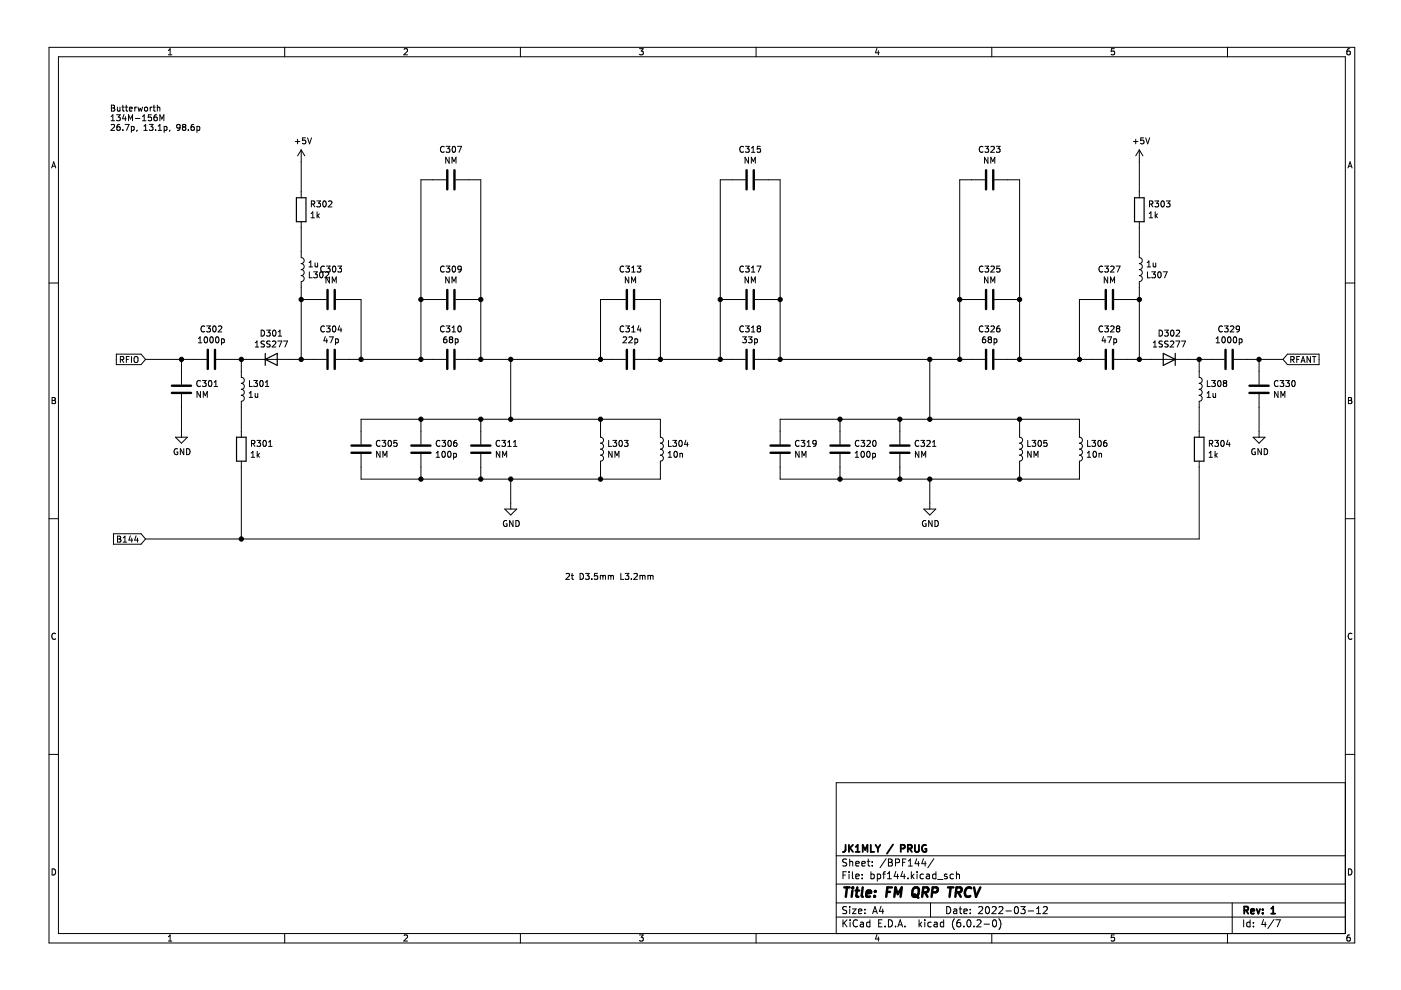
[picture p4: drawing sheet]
<svg xmlns="http://www.w3.org/2000/svg" width="297mm" height="210mm" viewBox="0 0 297 210" stroke-linecap="round" stroke-linejoin="round" font-family="sans-serif">
<path d="M.4 0h296.7v209.9h-296.7z" fill-rule="evenodd" fill="#fff" stroke="#fff" stroke-width=".21"/>
<g fill="none" stroke="#000" stroke-width=".21">
<path d="M10.4 10h276.8v189.9h-276.8zM12.4 12h272.8v185.9h-272.8zM35.7 11.6h.7M35.7 10.7l.4-.4v1.3M60.4 10v2M85.7 10.4l.5-.1 .2 .4-.8 .9h.8M110.3 10v2M135.6 10.3h.8l-.4 .5 .3 .1v.6l-.2 .1-.5-.1M160.3 10v2M185.9 10.3l-.3 .9h.8M186.2 10.8v.8M210.3 10v2"/>
<path d="M236.3 10.3h-.7v.6h.6l.1 .6-.2 .1-.5-.1M260.2 10v2M286.2 10.3l-.4 .1-.2 .2v.8l.2 .2 .4-.1v-.6l-.4-.1-.2 .3M11 35.6l.4-1.3 .4 1.3M11.1 35.2h.6M23.6 26.5l.4-.1 .3 .3-.8 .9h.8M23.6 25.6h.7M23.6 24.7l.3-.4v1.3M23.6 22.3h.4l.3 .2-.3 .4 .3 .1v.3l-.2 .3h-.5zM23.6 22.9h.4M24.7 24.3h.8l-.4 .5 .3 .1v.6l-.1 .1-.6-.1M24.9 22.7l.1 .8 .4-.1"/>
<path d="M25.4 26.4h-.4l-.2 .3v.7l.2 .2 .4-.1v-.6h-.4l-.2 .2M25.4 22.7v.9M25.9 22.7h.4M26 22.3v1.1l.3 .2M26 27.5v.1M26.3 24.3l-.3 .9h.8M26.5 26.4h.9l-.6 1.2M26.6 22.7h.5M26.6 24.8v.8M26.8 22.3v1.1l.3 .2M27.2 25.6v-1.3l.5 .9 .4-.9v1.3M27.4 23.1l.6-.1v-.2l-.4-.1-.2 .2 .1 .6h.5"/>
<path d="M27.9 26.9l.3-.1 .3 .2-.2 .6h-.4M27.9 26.8v1.3M28.6 22.7v.9M28.7 25.1h1M28.9 22.7l-.3 .3M29.1 27.6l-.2 .2M29.2 22.7l.3 .9 .2-.6 .3 .6 .2-.9M30.2 25.6h.7M30.2 24.7l.4-.4v1.3M30.5 27.6h.7M30.5 26.7l.4-.3v1.2M30.7 22.8l.2-.1 .3 .1v.7l-.5-.1z"/>
<path d="M31.7 26.4h.7l-.4 .5 .4 .1v.5l-.2 .1-.5-.1M31.8 22.7v.9M32.1 24.3h-.6l-.1 .6h.6l.1 .6-.2 .1-.5-.1M32.2 22.7l-.4 .3M32.4 22.7h.5M32.6 22.3v1.1l.3 .2M33 27.5v.1M33.2 24.3l-.3 .1-.2 .2-.1 .8 .3 .2 .4-.1-.1-.6-.3-.1-.3 .3M33.4 22.8h.4l.1 .8M33.4 22.3v1.3M33.5 26.7l.4-.3v1.2M33.5 27.6h.8"/>
<path d="M33.9 25.6v-1.3l.4 .9 .4-.9v1.3M34.8 26.9l.4-.1 .2 .2-.1 .6h-.5M34.8 26.8v1.3M36 27.6l-.1 .2M38.2 26.9l-.3 .3-.3-.1-.1-.6 .4-.1 .3 .2-.1 .7-.2 .3h-.3M38.9 26.9l-.2 .3v.2l.2 .2h.4l.1-.2-.1-.4-.1-.1M38.9 26.9l-.2-.2 .2-.3h.3l.2 .2-.2 .3M38.9 26.9h.3M39.9 27.5v.1M41.1 26.4h-.4l-.2 .3v.7l.2 .2 .5-.1-.1-.6h-.4l-.2 .2M41.8 26.8v1.3M41.8 26.9l.3-.1 .3 .2-.2 .6h-.4"/>
<path d="M62.6 30h1M63.1 29.5v1M63.9 31.8v10.1M63.9 31.8l-.8 1.2M63.9 31.8l.7 1.2M64.8 29.2h-.6l-.1 .6h.6l.1 .6-.2 .1-.5-.1M65.2 29.2l.4 1.3 .5-1.3M94.2 31.1a.56 .56 0 0 0-.8 .6 .56 .56 0 0 0 .8 .5M94.6 38.1h-5.4v38.1M94.6 31h.8l-.4 .5 .3 .1v.6l-.2 .1-.5-.1M95.2 33.3v1.3l-.7-1.3v1.3M95.8 34.6v-1.3l.5 .9 .4-.9v1.3"/>
<path d="M96 31.1l.2-.1a.68 .68 0 0 1 .4 .7 .68 .68 0 0 1-.4 .6l-.3-.5zM96.6 38.1h5.3v38.1M97 31h.9l-.6 1.3M157.6 31.1a.56 .56 0 0 0-.8 .6 .56 .56 0 0 0 .8 .5M158 38.1h-5.3v38.1M158.1 31h.7l-.4 .5 .4 .1v.6l-.2 .1-.5-.1M158.7 33.3v1.3l-.7-1.3v1.3M159.3 34.6v-1.3l.4 .9 .4-.9v1.3M159.3 32.3h.8M159.3 31.4l.4-.4v1.3M160.1 38.1h5.3v38.1M161.2 31h-.6l-.1 .6h.6l.1 .6-.2 .1-.5-.1"/>
<path d="M208.4 31.1a.56 .56 0 0 0-.8 .6 .56 .56 0 0 0 .8 .5M208.8 38.1h-5.3v38.1M208.8 31h.8l-.4 .5 .4 .1v.6l-.2 .1-.6-.1M209.5 33.3v1.3l-.8-1.3v1.3M210.1 34.6v-1.3l.4 .9 .4-.9v1.3M210.1 31.1l.5-.1 .2 .4-.8 .9h.8M210.8 38.1h5.4v38.1M211.2 31h.8l-.4 .5 .4 .1v.6l-.2 .1-.6-.1M240.3 30h1M240.8 29.5v1M241.6 31.8l-.8 1.2M241.6 31.8v10.1"/>
<path d="M241.6 31.8l.7 1.2M242.5 29.2h-.6l-.1 .6h.6l.1 .6-.2 .1-.5-.1M242.9 29.2l.4 1.3 .5-1.3M285.8 35.6l.4-1.3 .5 1.3M285.9 35.2h.6M63.9 47v7.6a.63 .63 0 0 1 .6 .7 .63 .63 0 0 1-.6 .6 .63 .63 0 0 1 .6 .6 .63 .63 0 0 1-.6 .7 .63 .63 0 0 1 .6 .6 .63 .63 0 0 1-.6 .6 .63 .63 0 0 1 .6 .7 .63 .63 0 0 1-.6 .6v16.5M65.5 56.6h.8M65.5 55.7l.4-.4v1.3M65.6 57.6v1.3h.6M66 45.3l.3-.4v1.3M66 46.2h.7M66 43.3l.6-.1 .1-.5-.7-.1v1.3"/>
<path d="M66.3 43.3l.4 .6M66.5 57.6h.8l-.4 .5 .3 .1v.6l-.2 .1-.5-.1M66.8 55.7l.1 .8h.4M67.2 42.6h.8l-.5 .5 .4 .1v.6l-.2 .1-.5-.1M67.2 44.9v1.3M67.3 55.7v.9M67.3 45.7l.4 .5M67.7 45.3l-.5 .5M67.9 57.8l.2-.2a.68 .68 0 0 1 .4 .7 .68 .68 0 0 1-.4 .6l-.3-.5zM68.6 42.7l.1-.1a.68 .68 0 0 1 .5 .6 .68 .68 0 0 1-.5 .7l-.3-.5zM68.8 56.5a.56 .56 0 0 0-.8 .5 .56 .56 0 0 0 .8 .6M69 57.8l.5-.2 .2 .4-.8 .9h.8"/>
<path d="M69.2 56.4h.8l-.4 .5 .3 .1v.6l-.1 .1-.6-.1M69.6 42.7l.5-.1 .3 .4-.8 .9h.8M69.8 58.7v1.3l-.7-1.3v1.3M70.4 60v-1.3l.5 .9 .4-.9v1.3M70.6 56.5l.2-.1a.68 .68 0 0 1 .4 .6 .68 .68 0 0 1-.4 .7l-.3-.5zM71.6 56.4h.8l-.4 .5 .4 .1v.6l-.2 .1-.6-.1M94.2 56.5a.56 .56 0 0 0-.8 .5 .56 .56 0 0 0 .8 .6M94.6 56.4h.8l-.4 .5 .3 .1v.6l-.2 .1-.5-.1M95.2 58.7v1.3l-.7-1.3v1.3M95.8 60v-1.3l.5 .9 .4-.9v1.3M96 56.5l.2-.1a.68 .68 0 0 1 .4 .6 .68 .68 0 0 1-.4 .7l-.3-.5zM97.8 57l-.2 .2-.4-.1-.1-.6 .5-.1 .2 .3-.1 .7-.1 .2-.4 .1"/>
<path d="M132.2 56.5a.56 .56 0 0 0-.7 .5 .56 .56 0 0 0 .7 .6M132.7 56.4h.8l-.5 .5 .4 .1v.6l-.2 .1-.5-.1M133.3 58.7v1.3l-.7-1.3v1.3M133.9 60v-1.3l.4 .9 .5-.9v1.3M133.9 57.7h.8M133.9 56.8l.4-.4v1.3M135.1 56.4h.8l-.4 .5 .3 .1v.6l-.2 .1-.5-.1M157.6 56.5a.56 .56 0 0 0-.8 .5 .56 .56 0 0 0 .8 .6M158.1 56.4h.7l-.4 .5 .4 .1v.6l-.2 .1-.5-.1M158.7 58.7v1.3l-.7-1.3v1.3M159.3 60v-1.3l.4 .9 .4-.9v1.3M159.3 57.7h.8"/>
<path d="M159.3 56.8l.4-.4v1.3M160.5 56.4h.8l-.5 1.3M208.4 56.5a.56 .56 0 0 0-.8 .5 .56 .56 0 0 0 .8 .6M208.8 56.4h.8l-.4 .5 .4 .1v.6l-.2 .1-.6-.1M209.5 58.7v1.3l-.8-1.3v1.3M210.1 60v-1.3l.4 .9 .4-.9v1.3M210.1 56.5l.5-.1 .2 .4-.8 .9h.8M212 56.4h-.6l-.1 .6h.6l.1 .6-.2 .1-.5-.1M233.8 56.5a.56 .56 0 0 0-.8 .5 .56 .56 0 0 0 .8 .6M234.2 56.4h.8l-.4 .5 .3 .1v.6l-.1 .1-.6-.1M234.8 58.7v1.3l-.7-1.3v1.3M235.5 60v-1.3l.4 .9 .4-.9v1.3"/>
<path d="M235.5 56.5l.5-.1 .2 .4-.8 .9h.8M236.6 56.4h.9l-.6 1.3M241.6 47v7.6a.63 .63 0 0 1 .6 .7 .63 .63 0 0 1-.6 .6 .63 .63 0 0 1 .6 .6 .63 .63 0 0 1-.6 .7 .63 .63 0 0 1 .6 .6 .63 .63 0 0 1-.6 .6 .63 .63 0 0 1 .6 .7 .63 .63 0 0 1-.6 .6v16.5M243.2 56.6h.8M243.2 55.7l.4-.4v1.3M243.3 57.6v1.3h.6M243.7 46.2h.7M243.7 45.3l.3-.4v1.3M243.7 43.3l.6-.1 .1-.5-.7-.1v1.3M244 43.3l.4 .6M244.2 57.6h.8l-.4 .5 .3 .1v.6l-.2 .1-.5-.1M244.5 55.7l.1 .8h.4"/>
<path d="M244.9 42.6h.8l-.5 .5 .4 .1v.6l-.2 .1-.5-.1M244.9 44.9v1.3M245 55.7v.9M245 45.7l.4 .5M245.4 45.3l-.5 .5M245.6 57.8l.2-.2a.68 .68 0 0 1 .4 .7 .68 .68 0 0 1-.4 .6l-.3-.5zM246.3 42.7l.1-.1a.68 .68 0 0 1 .5 .6 .68 .68 0 0 1-.5 .7l-.3-.5zM246.6 57.6h.9l-.6 1.3M247.3 42.6h.8l-.5 .5 .4 .1v.6l-.2 .1-.5-.1M10.4 60h2M24.7 75.1h5.2l1 1.1-1 1.1h-5.2zM25.5 76.3l.6-.1 .1-.5-.7-.1v1.3"/>
<path d="M25.8 76.3l.4 .6M26.8 76.2h.4M27.4 75.6h-.6v1.3M27.9 75.6v1.3M28.5 75.8l.2-.2a.43 .43 0 0 1 .6 .4v.4a.42 .42 0 0 1-.5 .5 .42 .42 0 0 1-.4-.5zM30.9 76.2h12.9M38.5 76.2v5.3M42.1 72.7h.7M42.1 71.8l.3-.4v1.3M43.4 71.5l.2-.1a.68 .68 0 0 1 .4 .7 .68 .68 0 0 1-.4 .6l-.3-.5zM43.4 69.2a.56 .56 0 0 0-.8 .5 .56 .56 0 0 0 .8 .6M43.8 69.1h.8l-.4 .5 .3 .1v.6l-.1 .1-.6-.1"/>
<path d="M44.6 71.5l.2-.1a.68 .68 0 0 1 .4 .7 .68 .68 0 0 1-.4 .6l-.3-.5zM45.2 69.2l.2-.1a.68 .68 0 0 1 .4 .6 .68 .68 0 0 1-.4 .7l-.3-.5zM45.8 71.5l.2-.1a.68 .68 0 0 1 .4 .7 .68 .68 0 0 1-.4 .6l-.3-.5zM45.8 76.2h23.4M46.3 69.2l.5-.1 .2 .4-.8 .9h.8M47 71.9l.3-.1 .3 .3-.2 .5h-.4M47 71.8v1.3M51.2 76.2v3.8a.63 .63 0 0 1 .6 .6 .63 .63 0 0 1-.6 .7 .63 .63 0 0 1 .6 .6 .63 .63 0 0 1-.6 .6 .63 .63 0 0 1 .6 .7 .63 .63 0 0 1-.6 .6 .63 .63 0 0 1 .6 .6 .63 .63 0 0 1-.6 .7v7.6M54.1 72.7l.4-.4v1.3M54.1 73.6h.8M55.4 70a.64 .64 0 0 1 .7 .6 .64 .64 0 0 1-.7 .7zM56.1 72.4h-.7v.4l.5 .2 .2 .3-.3 .3-.5-.1"/>
<path d="M56.5 70h.8l-.4 .5 .3 .1v.5l-.1 .2-.6-.2M57.3 72.4l-.5-.1-.3 .2 .2 .3 .5 .3v.4h-.7M57.8 72.4l.4-.1 .3 .4-.8 .9h.8M57.9 70.1l.2-.1a.68 .68 0 0 1 .4 .6 .68 .68 0 0 1-.4 .7l-.3-.5zM58.9 72.3h.8l-.5 1.3M59 71.3h.7M59 70.4l.4-.4v1.3M60.1 72.3h.9l-.6 1.3M63.9 63.5h5.3M68.8 69.2a.56 .56 0 0 0-.8 .5 .56 .56 0 0 0 .8 .6M69 71.4l-.3 .9h.7M69.2 69.1h.8l-.4 .5 .3 .1v.6l-.1 .1-.6-.1"/>
<path d="M69.3 71.8v.9M69.8 71.4h.9l-.6 1.3M70.6 69.2l.2-.1a.68 .68 0 0 1 .4 .6 .68 .68 0 0 1-.4 .7l-.3-.5zM71.1 71.9l.4-.1 .2 .3-.1 .5h-.5M71.1 71.8v1.3M71.2 63.5h5.4v12.7M71.2 76.2h23.4M72 69l-.3 1h.8M72.3 69.5v.9M89.2 63.5h5.4M94.2 69.2a.56 .56 0 0 0-.8 .5 .56 .56 0 0 0 .8 .6M94.6 69.1h.8l-.4 .5 .3 .1v.6l-.2 .1-.5-.1"/>
<path d="M94.7 71.4l-.4 .1-.2 .2-.1 .7 .3 .3 .4-.1v-.6l-.4-.1-.3 .2M95.5 72l-.2-.3 .2-.3 .4 .1 .1 .2-.3 .3M95.5 72l-.2 .2v.2l.2 .3h.2l.3-.3-.1-.3-.2-.1M95.5 72h.2M95.9 70.4h.7M95.9 69.5l.3-.4v1.3M96.5 71.9l.4-.1 .2 .3-.1 .5h-.5M96.5 71.8v1.3M96.6 63.5h5.3M96.6 76.2h36.1M97.2 69.2l.2-.1a.68 .68 0 0 1 .4 .6 .68 .68 0 0 1-.4 .7l-.3-.5zM108.3 76.2v12.7"/>
<path d="M132.1 71.5l.5-.1 .3 .4-.8 .9h.8M132.2 69.2a.56 .56 0 0 0-.7 .5 .56 .56 0 0 0 .7 .6M132.7 63.5h-5.4v12.7M132.7 69.1h.8l-.5 .5 .4 .1v.6l-.2 .1-.5-.1M133.3 71.5l.5-.1 .3 .4-.8 .9h.8M133.9 70.4h.8M133.9 69.5l.4-.4v1.3M134.6 71.9l.4-.1 .2 .3-.1 .5h-.5M134.6 71.8v1.3M134.7 63.5h5.3v12.7M134.7 76.2h23.3M135.5 69l-.3 1h.7"/>
<path d="M135.8 69.5v.9M152.7 63.5h5.3M157.5 71.4h.7l-.4 .5 .4 .1v.6l-.2 .1-.5-.1M157.6 69.2a.56 .56 0 0 0-.8 .5 .56 .56 0 0 0 .8 .6M158.1 69.1h.7l-.4 .5 .4 .1v.6l-.2 .1-.5-.1M158.7 71.4h.7l-.4 .5 .4 .1v.6l-.2 .1-.5-.1M159.3 70.4h.8M159.3 69.5l.4-.4v1.3M160 71.9l.4-.1 .2 .3-.1 .5h-.5M160 71.8v1.3M160.1 63.5h5.3M160.1 76.2h48.7"/>
<path d="M160.8 69.7l-.3 .2v.2l.3 .3 .3-.1 .2-.2-.1-.3-.2-.1M160.8 69.7l-.3-.3 .3-.3 .3 .1 .2 .1-.3 .4M160.8 69.7h.2M197.1 76.2v12.7M203.5 63.5h5.3M208.4 69.2a.56 .56 0 0 0-.8 .5 .56 .56 0 0 0 .8 .6M208.8 69.1h.8l-.4 .5 .4 .1v.6l-.2 .1-.6-.1M208.9 71.4l-.4 .1-.2 .2v.7l.2 .3 .4-.1v-.6l-.4-.1-.2 .2M209.7 72l-.2-.3 .2-.3h.3l.2 .3-.2 .3M209.7 72l-.2 .2v.2l.2 .3h.3l.2-.3v-.3l-.2-.1M209.7 72h.3M210.1 69.2l.5-.1 .2 .4-.8 .9h.8"/>
<path d="M210.8 71.9l.3-.1 .3 .3-.2 .5h-.4M210.8 71.8v1.3M210.8 63.5h5.4M210.8 76.2h23.4M211.9 69.1l-.4 .1-.1 .2-.1 .7 .2 .3 .5-.1-.1-.6-.4-.1-.2 .2M233.8 69.2a.56 .56 0 0 0-.8 .5 .56 .56 0 0 0 .8 .6M234 71.4l-.3 .9h.8M234.2 63.5h-5.3v12.7M234.2 69.1h.8l-.4 .5 .3 .1v.6l-.1 .1-.6-.1M234.3 71.8v.9M234.8 71.4h.9l-.6 1.3M235.5 69.2l.5-.1 .2 .4-.8 .9h.8"/>
<path d="M236.1 71.9l.4-.1 .3 .3-.2 .5h-.5M236.1 71.8v1.3M236.2 63.5h5.4M236.2 76.2h23.4M236.9 69.7l-.2 .2v.2l.2 .3h.3l.2-.3v-.3l-.2-.1M236.9 69.7l-.2-.3 .2-.3h.3l.2 .2-.2 .4M236.9 69.7h.3M244.5 73.6h.7M244.5 72.7l.4-.4v1.3M245.8 70a.64 .64 0 0 1 .7 .6 .64 .64 0 0 1-.7 .7zM246.5 72.4h-.7v.4l.5 .2 .2 .3-.3 .3-.5-.1M246.9 70h.8l-.4 .5 .3 .1v.5l-.1 .2-.6-.2"/>
<path d="M247.7 72.4l-.5-.1-.3 .2 .2 .3 .5 .3v.4h-.7M248.1 72.4l.5-.1 .3 .4-.8 .9h.8M248.3 70.1l.2-.1a.68 .68 0 0 1 .4 .6 .68 .68 0 0 1-.4 .7l-.3-.5zM249.3 72.3h.8l-.5 1.3M249.4 70.1l.5-.1 .2 .4-.8 .9h.8M250.5 72.3h.8l-.5 1.3M254.3 76.2v3.8a.63 .63 0 0 1 .6 .6 .63 .63 0 0 1-.6 .7 .63 .63 0 0 1 .6 .6 .63 .63 0 0 1-.6 .6 .63 .63 0 0 1 .6 .7 .63 .63 0 0 1-.6 .6 .63 .63 0 0 1 .6 .6 .63 .63 0 0 1-.6 .7v7.6M257.8 72.7h.8M257.8 71.8l.4-.4v1.3M259.2 69.2a.56 .56 0 0 0-.8 .5 .56 .56 0 0 0 .8 .6M259.2 71.5l.2-.1a.68 .68 0 0 1 .4 .7 .68 .68 0 0 1-.4 .6 .84 .84 0 0 1-.2-1.2zM259.6 69.1h.8l-.4 .5 .3 .1v.6l-.2 .1-.5-.1"/>
<path d="M260.4 71.5l.2-.1a.68 .68 0 0 1 .4 .7 .68 .68 0 0 1-.4 .6l-.3-.5zM260.9 69.2l.5-.1 .2 .4-.8 .9h.8M261.6 71.5l.2-.1a.68 .68 0 0 1 .4 .7 .68 .68 0 0 1-.4 .6l-.3-.5zM261.6 76.2h10.4M262.7 71.9l.4-.1 .2 .3-.1 .5h-.5M262.7 71.8v1.3M262.8 69.7l-.2 .2-.4-.1-.1-.6 .5-.1 .2 .2-.1 .8-.1 .2-.4 .1M266.9 76.2v5.3M273 75.1h6.7v2.2h-6.7l-1-1.1zM273.7 76.3l.6-.1v-.5l-.6-.1v1.3M274 76.3l.4 .6M274.9 76.2h.5"/>
<path d="M275.5 75.6h-.6v1.3M275.8 76.9l.5-1.3 .4 1.3M276 76.5h.6M277.8 75.6v1.3l-.7-1.3v1.3M278.3 75.6h.7M278.6 75.6v1.3M285.2 60h2M11 84.3h.5l.2 .2-.2 .4 .2 .1 .1 .3-.3 .3h-.5zM11 84.9h.5M37.2 92.7h2.5l-1.2 1.3zM37.6 95.2a.58 .58 0 0 0-.7 .6 .58 .58 0 0 0 .8 .5v-.4h-.2M38.5 83.6v9.1"/>
<path d="M39 95.1v1.3l-.8-1.3v1.3M39.6 95.1a.64 .64 0 0 1 .7 .7 .64 .64 0 0 1-.7 .6zM42.5 83v1.3l-.7-1.3v1.3M42.5 80.8a.56 .56 0 0 0-.8 .5 .56 .56 0 0 0 .8 .5M42.9 80.7h.8l-.4 .5 .3 .1v.5l-.1 .2-.6-.2M43.1 84.3v-1.3l.4 .9 .4-.9v1.3M44.3 80.8l.2-.1a.68 .68 0 0 1 .4 .6 .68 .68 0 0 1-.4 .7l-.3-.5zM45.4 82h.7M45.4 81l.4-.3v1.3M51.2 97.8v16.5M52.8 84.3h.8M52.8 83.4l.4-.4v1.3"/>
<path d="M52.9 80.7v1.3h.6M53.3 97h.7M53.3 96l.3-.3v1.3M53.3 94h.6l.1-.5-.7-.1v1.2M53.6 94l.4 .6M53.8 80.7h.8l-.4 .5 .3 .1v.5l-.2 .2-.5-.2M54.1 83.4l.1 .8 .4-.1M54.5 93.4h.8l-.5 .5 .4 .1v.5l-.2 .1-.5-.1M54.5 95.7v1.3M54.6 83.4v.9M54.7 96.5l.3 .5M55 96.1l-.5 .5"/>
<path d="M55.2 80.8l.2-.1a.68 .68 0 0 1 .4 .6 .68 .68 0 0 1-.4 .7l-.3-.5zM55.9 93.5l.1-.1a.68 .68 0 0 1 .5 .6 .68 .68 0 0 1-.5 .6l-.3-.4zM56.3 81l.3-.3v1.3M56.3 82h.7M57 94.6h.7M57 93.7l.3-.3v1.2M76.6 94.2v-5.3h63.4v3.8a.63 .63 0 0 1 .7 .6 .63 .63 0 0 1-.7 .7 .63 .63 0 0 1 .7 .6 .63 .63 0 0 1-.7 .6 .63 .63 0 0 1 .7 .7 .63 .63 0 0 1-.7 .6 .63 .63 0 0 1 .7 .6 .63 .63 0 0 1-.7 .7v3.8h-63.4v-5.3M80.6 95.7v1.3l-.7-1.3v1.3M80.6 93.5a.56 .56 0 0 0-.8 .5 .56 .56 0 0 0 .8 .5M81 93.4h.8l-.4 .5 .3 .1v.5l-.2 .1-.5-.1M81.2 97v-1.3l.4 .9 .4-.9v1.3M82.4 93.5l.2-.1a.68 .68 0 0 1 .4 .6 .68 .68 0 0 1-.4 .6l-.3-.4z"/>
<path d="M84.1 93.4h-.6v.6l.6-.1v.6l-.1 .1-.5-.1M89.2 88.9v5.3M89.2 96.3v5.3M92.5 97h.7M92.5 96l.3-.3v1.3M93.3 93.5a.56 .56 0 0 0-.8 .5 .56 .56 0 0 0 .8 .5M93.7 93.4h.8l-.4 .5 .3 .1v.5l-.2 .1-.5-.1M93.8 95.8l.2-.1a.68 .68 0 0 1 .4 .6 .68 .68 0 0 1-.4 .7l-.3-.5zM95 95.8l.2-.1a.68 .68 0 0 1 .4 .6 .68 .68 0 0 1-.4 .7l-.3-.5zM95.1 93.5l.2-.1a.68 .68 0 0 1 .4 .6 .68 .68 0 0 1-.4 .6l-.3-.4zM96.2 96.2l.3-.1 .3 .3-.1 .5h-.5M96.2 96.1v1.3"/>
<path d="M96.8 93.4h-.4l-.2 .3v.7l.2 .2 .4-.1v-.6h-.4l-.2 .2M101.9 88.9v5.3M101.9 96.3v5.3M106 95.7v1.3l-.8-1.3v1.3M106 93.5a.56 .56 0 0 0-.8 .5 .56 .56 0 0 0 .8 .5M106.4 93.4h.8l-.5 .5 .4 .1v.5l-.2 .1-.5-.1M106.6 97v-1.3l.4 .9 .4-.9v1.3M107.7 94.6h.7M107.7 93.7l.3-.3v1.2M108.9 94.6h.7M108.9 93.7l.3-.3v1.2M127.3 88.9v3.8a.63 .63 0 0 1 .7 .6 .63 .63 0 0 1-.7 .7 .63 .63 0 0 1 .7 .6 .63 .63 0 0 1-.7 .6 .63 .63 0 0 1 .7 .7 .63 .63 0 0 1-.7 .6 .63 .63 0 0 1 .7 .6 .63 .63 0 0 1-.7 .7v3.8"/>
<path d="M129 93.4v1.2h.7M129.8 95.7v1.3l-.8-1.3v1.3M130 93.4h.7l-.4 .5 .4 .1v.5l-.2 .1-.5-.1M130.4 97v-1.3l.4 .9 .4-.9v1.3M131.3 93.5l.2-.1a.68 .68 0 0 1 .5 .6 .68 .68 0 0 1-.5 .6l-.3-.4zM132.4 93.4h.8l-.5 .5 .4 .1v.5l-.2 .1-.5-.1M141.7 97h.7M141.7 96l.3-.3v1.3M141.7 93.4v1.2h.6M142.6 93.4h.8l-.4 .5 .4 .1v.5l-.2 .1-.6-.1M143 95.8l.2-.1a.68 .68 0 0 1 .4 .6 .68 .68 0 0 1-.4 .7l-.3-.5zM144 93.5l.2-.1a.68 .68 0 0 1 .5 .6 .68 .68 0 0 1-.5 .6l-.3-.4z"/>
<path d="M144.2 96.2h.4l.1 .8M144.2 96.1v.9M145.4 93.3l-.3 .9h.8M145.7 93.8v.8M165.4 94.2v-5.3h63.5v3.8a.63 .63 0 0 1 .6 .6 .63 .63 0 0 1-.6 .7 .63 .63 0 0 1 .6 .6 .63 .63 0 0 1-.6 .6 .63 .63 0 0 1 .6 .7 .63 .63 0 0 1-.6 .6 .63 .63 0 0 1 .6 .6 .63 .63 0 0 1-.6 .7v3.8h-63.5v-5.3M169.4 95.7v1.3l-.7-1.3v1.3M169.4 93.5a.56 .56 0 0 0-.8 .5 .56 .56 0 0 0 .8 .5M169.9 93.4h.7l-.4 .5 .4 .1v.5l-.2 .1-.5-.1M170 97v-1.3l.5 .9 .4-.9v1.3M171.1 94.6h.7M171.1 93.7l.4-.3v1.2M173.1 93.9l-.3 .3-.4-.1v-.6l.4-.1 .3 .2-.1 .7-.2 .3h-.4"/>
<path d="M178.1 88.9v5.3M178.1 96.3v5.3M181.3 97h.8M181.3 96l.4-.3v1.3M182.1 93.5a.56 .56 0 0 0-.8 .5 .56 .56 0 0 0 .8 .5M182.5 93.4h.8l-.4 .5 .4 .1v.5l-.2 .1-.6-.1M182.7 95.8l.1-.1a.68 .68 0 0 1 .5 .6 .68 .68 0 0 1-.5 .7l-.3-.5zM183.8 93.5l.5-.1 .2 .3-.7 .9h.7M183.9 95.8l.2-.1a.68 .68 0 0 1 .4 .6 .68 .68 0 0 1-.4 .7l-.3-.5zM185 96.2l.4-.1 .2 .3-.1 .5h-.5M185 96.1v1.3M185.1 93.5l.2-.1a.68 .68 0 0 1 .5 .6 .68 .68 0 0 1-.5 .6l-.3-.4z"/>
<path d="M190.8 88.9v5.3M190.8 96.3v5.3M194.8 95.7v1.3l-.7-1.3v1.3M194.8 93.5a.56 .56 0 0 0-.8 .5 .56 .56 0 0 0 .8 .5M195.2 93.4h.8l-.4 .5 .4 .1v.5l-.2 .1-.6-.1M195.4 97v-1.3l.4 .9 .5-.9v1.3M196.5 93.5l.5-.1 .2 .3-.8 .9h.8M197.7 94.6h.7M197.7 93.7l.4-.3v1.2M216.2 88.9v3.8a.63 .63 0 0 1 .6 .6 .63 .63 0 0 1-.6 .7 .63 .63 0 0 1 .6 .6 .63 .63 0 0 1-.6 .6 .63 .63 0 0 1 .6 .7 .63 .63 0 0 1-.6 .6 .63 .63 0 0 1 .6 .6 .63 .63 0 0 1-.6 .7v3.8M217.9 93.4v1.2h.6M218.6 95.7v1.3l-.7-1.3v1.3"/>
<path d="M218.8 93.4h.8l-.4 .5 .3 .1v.5l-.1 .1-.6-.1M219.2 97v-1.3l.5 .9 .4-.9v1.3M220.2 93.5l.2-.1a.68 .68 0 0 1 .4 .6 .68 .68 0 0 1-.4 .6l-.3-.4zM221.9 93.4h-.6v.6l.6-.1v.6l-.1 .1-.5-.1M230.5 97h.8M230.5 96l.4-.3v1.3M230.6 93.4v1.2h.6M231.5 93.4h.8l-.4 .5 .3 .1v.5l-.2 .1-.5-.1M231.9 95.8l.1-.1a.68 .68 0 0 1 .5 .6 .68 .68 0 0 1-.5 .7l-.3-.5zM232.9 93.5l.2-.1a.68 .68 0 0 1 .4 .6 .68 .68 0 0 1-.4 .6l-.3-.4zM233 96.2h.5l.1 .8M233 96.1v.9"/>
<path d="M234.6 93.4h-.4l-.2 .3v.7l.2 .2 .4-.1v-.6h-.4l-.2 .2M254.3 97.8v16.5h-223.4M255.9 84.3h.7M255.9 83.4l.4-.4v1.3M256 80.7v1.3h.6M256.3 97h.8M256.3 96l.4-.3v1.3M256.4 94h.6l.1-.5-.7-.1v1.2M256.7 94l.4 .6M256.9 80.7h.8l-.5 .5 .4 .1v.5l-.2 .2-.5-.2M257.2 83.4v.8l.5-.1M257.6 93.4h.7l-.4 .5 .4 .1v.5l-.2 .1-.5-.1"/>
<path d="M257.6 95.7v1.3M257.7 83.4v.9M257.7 96.5l.4 .5M258.1 96.1l-.5 .5M258.3 80.8l.2-.1a.68 .68 0 0 1 .4 .6 .68 .68 0 0 1-.4 .7l-.3-.5zM258.9 93.5l.2-.1a.68 .68 0 0 1 .5 .6 .68 .68 0 0 1-.5 .6l-.3-.4zM259.6 81.2l-.2 .3v.3l.2 .2h.2l.3-.3-.1-.4-.2-.1M259.6 81.2l-.2-.2 .2-.3h.2l.3 .2-.3 .3M259.6 81.2h.2M260.3 93.3l-.3 .9h.8M260.6 93.8v.8M265.7 92.7h2.5l-1.3 1.3z"/>
<path d="M266.1 95.2a.58 .58 0 0 0-.7 .6 .58 .58 0 0 0 .8 .5v-.4h-.3M266.9 83.6v9.1M267.4 95.1v1.3l-.7-1.3v1.3M268 95.1a.64 .64 0 0 1 .8 .7 .64 .64 0 0 1-.8 .6zM271 83v1.3l-.8-1.3v1.3M271 80.8a.56 .56 0 0 0-.8 .5 .56 .56 0 0 0 .8 .5M271.4 80.7h.8l-.4 .5 .3 .1v.5l-.2 .2-.5-.2M271.6 84.3v-1.3l.4 .9 .4-.9v1.3M272.6 80.7h.8l-.4 .5 .3 .1v.5l-.2 .2-.5-.2M274 80.8l.2-.1a.68 .68 0 0 1 .4 .6 .68 .68 0 0 1-.4 .7l-.3-.5zM285.9 84.3h.4l.3 .2-.3 .4 .3 .1v.3l-.2 .3h-.5zM285.9 84.9h.4"/>
<path d="M10.4 110h2M24.1 113.2h5.8l1 1.1-1 1.1h-5.8zM24.9 113.7h.4l.3 .2-.3 .4 .3 .1v.3l-.2 .2h-.5zM24.9 114.3h.4M26.1 114l.4-.3v1.2M26.1 114.9h.7M27.6 113.6l-.3 .9h.8M27.9 114.1v.8M28.8 113.6l-.3 .9h.8M29.1 114.1v.8M107 107.9h2.6l-1.3 1.3zM107.4 110.4a.58 .58 0 0 0-.7 .6 .58 .58 0 0 0 .8 .5v-.4h-.2"/>
<path d="M108.3 101.6v6.3M108.8 110.4v1.2l-.8-1.2v1.2M109.4 110.4a.64 .64 0 0 1 .7 .6 .64 .64 0 0 1-.7 .6zM195.9 107.9h2.5l-1.3 1.3zM196.3 110.4a.58 .58 0 0 0-.7 .6 .58 .58 0 0 0 .8 .5v-.4h-.3M197.1 101.6v6.3M197.6 110.4v1.2l-.7-1.2v1.2M198.2 110.4a.64 .64 0 0 1 .8 .6 .64 .64 0 0 1-.8 .6zM285.2 110h2M11.8 134.4a.58 .58 0 0 0-.8 .5 .58 .58 0 0 0 .8 .5M120 121.7l.5-.1 .3 .3-.8 .9h.8M121.1 122h.5"/>
<path d="M121.3 121.6v1.1l.3 .1M123 121.6a.64 .64 0 0 1 .7 .6 .64 .64 0 0 1-.7 .6zM124.1 121.6h.8l-.4 .5 .4 .1v.5l-.2 .1-.6-.1M125.5 122.7v.1M126.7 121.6h-.6l-.1 .6 .6-.1 .1 .6-.2 .1-.5-.1M127.3 122.1l.3-.1 .2 .2M127.3 122v.8M127.8 122.2l.2-.2 .3 .1 .1 .7M127.8 122.2v.6M129 122.1l.3-.1 .2 .2M129 122v.8M129.5 122.2l.2-.2 .3 .1 .1 .7"/>
<path d="M129.5 122.2v.6M131.6 121.6v1.2h.6M132.5 121.6h.8l-.4 .5 .4 .1v.5l-.2 .1-.6-.1M133.9 122.7v.1M134.4 121.7l.5-.1 .2 .3-.7 .9h.7M135.7 122.1l.3-.1 .2 .2M135.7 122v.8M136.2 122.2l.2-.2 .3 .1 .1 .7M136.2 122.2v.6M137.4 122.1l.3-.1 .2 .2M137.4 122v.8M137.9 122.2l.2-.2 .3 .1 .1 .7"/>
<path d="M137.9 122.2v.6M286.6 134.4a.58 .58 0 0 0-.8 .5 .58 .58 0 0 0 .8 .5M10.4 160h2M285.2 160h2M285.2 166h-107.9v31.9M11 184.2a.66 .66 0 0 1 .8 .7 .66 .66 0 0 1-.8 .6zM35.7 198.6l.4-.4v1.3M35.7 199.5h.7M60.4 197.9v2M85.7 198.3l.5-.1 .2 .4-.8 .9h.8M110.3 197.9v2M135.6 198.2h.8l-.4 .5 .3 .1v.6l-.2 .1-.5-.1"/>
<path d="M160.3 197.9v2M177.3 194.4h107.9M177.3 191.4h107.9M177.3 187.4h107.9M177.3 181.4h107.9M178.7 185.5h.5M178.7 195v1.5M178.9 195.7l.7 .8M179.4 184.8h-.7v1.5M179.5 192.3l-.6-.1-.2 .2v.4l.7 .3 .1 .3-.3 .3-.5-.1M179.5 182.2l-.6-.1-.2 .2v.4l.7 .3 .1 .3-.3 .3h-.5M179.6 195l-.9 .9"/>
<path d="M180 184.8v.2M180 185.3v1M180.2 182.1v1.5M180.2 192.2v.2M180.2 192.7v1M180.2 182.8l.2-.2 .3 .1 .1 .9M180.2 195v.2M180.2 195.5v1M180.7 192.7h.8l-.8 1h.8M180.7 184.8v1.3l.2 .2M181.4 185.8l.8-.1-.1-.3-.4-.1-.3 .2 .1 .8h.6M181.4 183.1l.8-.1-.1-.3-.4-.1-.3 .2 .1 .8h.6"/>
<path d="M181.8 195.2a.71 .71 0 0 0-1 .5 .71 .71 0 0 0 .7 .8l.3-.1M182 193.2l.7-.1v-.3l-.5-.1-.2 .2 .1 .7h.6M182.4 195.6h.6l.1 .9M182.7 183.1l.7-.1v-.3l-.5-.1-.2 .2 .1 .8h.6M182.8 186.2v.1M182.8 185.4v.1M183.1 195.9h-.5l-.2 .3 .2 .3 .5-.1M183.4 193.6v.1M183.4 192.8v.1M183.9 182.6h.5M184.1 182.1v1.3l.3 .2M184.4 195.6l-.4-.1-.3 .3 .2 .6h.5"/>
<path d="M184.4 195v1.5M184.7 185.4l.4-.1 .3 .3-.2 .7h-.5M184.7 184.8v1.5M184.9 183.5v.1M184.9 182.7v.1M185 193.7l.5-1.5 .5 1.5M185.2 193.3h.7M185.9 198.2l-.3 .9h.8M186 185.4l.4-.1 .3 .3-.1 .7h-.6M186 185.3v1.5M186.2 198.7v.8M186.3 195.7h.5"/>
<path d="M186.8 192.1l-.4 1.1h1M187 195h-.7v1.5h.7M187.2 192.7v1M187.2 185.3h.5M187.7 196.4v.1M187.7 184.8l-.3 .2v1.3M187.9 182.1l-1.3 1.9M188.2 186.3h.8M188.2 185.3l.4-.5v1.5M188.4 195a.76 .76 0 0 1 .8 .8 .76 .76 0 0 1-.8 .7zM188.4 182.1h.5l.3 .3-.3 .4 .3 .2v.3l-.3 .3h-.5zM188.4 182.8h.5"/>
<path d="M189.9 196.4v.1M189.9 182.9l.7-.1 .1-.2v-.3l-.8-.2v1.5M189.9 184.8l-.3 1h.9M190.3 185.3v1M190.4 196.5l.5-1.5 .5 1.5M190.5 196.1h.7M191.4 184.8l-.4 1h.9M191.4 182.8h.5M191.7 185.3v1M191.9 196.4v.1M192.1 182.1h-.7v1.5M192.5 186.2v.1"/>
<path d="M192.6 182.6l.4-.5v1.5M192.6 183.6h.8M193.2 184.8v1.5M193.4 185.8l.4 .5M193.8 185.3l-.6 .6M194.4 182.1l-.4 1h.9M194.4 184.8v.2M194.4 185.3v1M194.7 182.6v1M194.9 195v1.5M195 195.9l.4 .6M195.4 195.5l-.5 .6"/>
<path d="M195.8 185.4l-.4-.1-.3 .3 .1 .7h.6M195.8 182.1l-.4 1h1M196.1 195v.2M196.1 195.5v1M196.1 182.6v1M196.4 185.4h.6l.1 .9M197.1 185.7l-.5 .1-.2 .2 .2 .3h.5M197.3 191.4v3M197.4 195.6l-.4-.1-.3 .3 .2 .6h.5M198 182.1l-1.3 1.9M198.1 195.6h.5l.1 .9M198.4 185.4l-.4-.1-.3 .3 .2 .7h.5"/>
<path d="M198.4 184.8v1.5M198.7 195.9h-.5l-.2 .3 .2 .3 .5-.1M198.8 186.5h1.1M200.1 195.6l-.5-.1-.2 .3 .1 .6h.6M200.1 195v1.5M200.7 192.2a.76 .76 0 0 1 .9 .8 .76 .76 0 0 1-.9 .7zM200.8 185.4l-.4-.1-.2 .2 .1 .3 .5 .1v.4h-.6M202.1 185.4l-.4-.1-.3 .3 .2 .7h.5M202.2 192.8h.6l.1 .9M202.4 194.8a1.72 1.72 0 0 0 0 2.3M202.8 185.5l.2-.2 .4 .1v.9M202.8 184.8v1.5"/>
<path d="M202.9 193.1h-.5l-.3 .3 .3 .3 .5-.1M203.4 192.7h.5M203.6 192.2v1.3l.3 .2M203.6 195l-.5 .1a1.01 1.01 0 0 0 0 1.4l.5-.1 .1-.5-.3-.3-.4 .1-.1 .2M204.4 193.2l.7-.1-.1-.3-.4-.1-.2 .2v.7h.6M204.4 196.4v.1M205.1 195.2l.3-.2a.8 .8 0 0 1 .5 .8 .8 .8 0 0 1-.5 .7l-.4-.6zM205.7 193.6v.1M205.7 192.8v.1M206.5 196.4v.1M207.1 195.2l.6-.2 .3 .4-.9 1.1h.9M207.5 192.4l.6-.2 .3 .4-1 1.1h1"/>
<path d="M208.6 195.9h1.2M209.1 192.4l.2-.2a.8 .8 0 0 1 .5 .8 .8 .8 0 0 1-.5 .7l-.4-.6zM210.3 197.9v2M210.4 192.4l.5-.2 .3 .4-.9 1.1h.9M210.6 195.2l.2-.2a.8 .8 0 0 1 .5 .8 .8 .8 0 0 1-.5 .7l-.4-.6zM211.8 192.4l.6-.2 .2 .4-.9 1.1h.9M211.8 194.8a1.72 1.72 0 0 1 0 2.3M213.3 193.1h1.1M215.2 192.4l.2-.2a.8 .8 0 0 1 .5 .8 .8 .8 0 0 1-.5 .7l-.3-.6zM216.4 192.2h1l-.5 .6 .4 .1v.7l-.2 .1-.7-.1M218 193.1h1.1M219.8 193.7h.8"/>
<path d="M219.8 192.6l.4-.4v1.5M221.2 192.4l.6-.2 .3 .4-1 1.1h1M236.3 198.2h-.7v.6h.6l.1 .6-.2 .1-.5-.1M260.2 197.9v2M261.2 191.4v6.5M263.7 195v1.5M265 195.6l-.4-.1-.3 .3 .2 .6h.5M265 195v1.5M265.8 196.4v.1M265.8 195.6v.1M267.9 194.9l-.4 1.1h1M268.3 195.5v1"/>
<path d="M270.1 194.9l-1.3 2M270.5 195h1l-.7 1.5M285.9 184.2a.66 .66 0 0 1 .7 .7 .66 .66 0 0 1-.7 .6zM286.2 198.2l-.4 .1-.2 .2v.8l.2 .2 .4-.1v-.6l-.4-.1-.2 .3"/>
</g>
<g fill="none" stroke="#000" stroke-width=".39">
<path d="M179.3 179.1l-.1 1.3-.5 .2M180 179.1v1.5M180.2 179.8l.6 .8M180.8 179.1l-.8 .9M181.4 179.6l.4-.5v1.5M184.6 179.1v1.5h.7M185.6 179.1l.5 .8M186.1 179.9v.7M186.6 179.1l-.5 .8M189.3 179.1l-1.2 1.9M191 179.9l.7-.1 .1-.2v-.3l-.8-.2v1.5M192.5 179.9l.7-.1 .1-.2v-.3l-.8-.2v1.5"/>
<path d="M192.8 179.9l.5 .7M194 179.1v1.2l.3 .3h.3l.2-.3v-1.2M196.3 179.2a.7 .7 0 0 0-.8 .7 .7 .7 0 0 0 .8 .7l.1-.6h-.3M181.4 180.6h.9M182.9 180.6v-1.5l.5 1.1 .5-1.1v1.5M263.8 193l.7-.1 .2-.2-.1-.3-.8-.2v1.5M264.2 193l.5 .7M265.2 193.2l.7-.1v-.3l-.5-.1-.2 .2 .1 .7h.6M266.4 192.7l.4 1 .4-1M267.7 193.6v.1M267.7 192.8v.1M269.5 193.7h.9"/>
<path d="M269.5 192.6l.4-.4v1.5"/>
</g>
<g fill="none" stroke="#000" stroke-width=".52">
<path d="M179 188.1h1.2M179.6 188.1l-.3 2M180.7 188.8l-.1 1.3M180.8 188.1v.2M181.4 188.8h.8M181.8 188.1l-.2 1.8v.2h.4M182.9 188.1l-.2 1.8 .2 .2M183.7 189.5l1-.2-.1-.4-.5-.1-.4 .3v1h.8M185.4 190v.1M185.6 188.9v.2M188 189.1h.7M189.1 188.1h-1l-.2 2"/>
<path d="M189.6 190.1l.3-2 .4 1.5 .9-1.5-.3 2M193.6 188.4a.69 .69 0 0 1 1.2 0 1.47 1.47 0 0 1-.6 1.7h-.6a1.5 1.5 0 0 1 0-1.7zM193.8 189.7l.3 .1 .6 .5M195.6 189.2h.8l.3-.2a.51 .51 0 0 0-.2-.9h-.7l-.3 2M196.1 189.2l.6 .9M197.6 189.2h.8l.3-.2a.51 .51 0 0 0-.2-.9h-.7l-.3 2M201 188.1h1.1M201.6 188.1l-.3 2M202.7 189.2h.7l.3-.2a.51 .51 0 0 0-.1-.9h-.8l-.2 2M203.1 189.2l.6 .9M205.9 188.3a.88 .88 0 0 0-1 0 .88 .88 0 0 0-.3 1 .69 .69 0 0 0 .3 .8 .69 .69 0 0 0 .8-.1M206.5 188.1l.4 2 .9-2"/>
</g>
<g fill="none" stroke="#000" stroke-width=".51">
<path d="M94.8 36.1v4.1M96.4 36.1v4.1M158.3 36.1v4.1M159.8 36.1v4.1M209.1 36.1v4.1M210.6 36.1v4.1M44.1 74.2v4M45.6 74.2v4M69.4 61.5v4M69.4 74.2v4M71 61.5v4M71 74.2v4"/>
<path d="M94.8 61.5v4M94.8 74.2v4M96.4 61.5v4M96.4 74.2v4M132.9 61.5v4M132.9 74.2v4M134.4 61.5v4M134.4 74.2v4M158.3 61.5v4M158.3 74.2v4M159.8 61.5v4M159.8 74.2v4"/>
<path d="M209.1 61.5v4M209.1 74.2v4M210.6 61.5v4M210.6 74.2v4M234.5 61.5v4M234.5 74.2v4M236 61.5v4M236 74.2v4M259.8 74.2v4M261.4 74.2v4M36.4 83.3h4.1M36.4 81.8h4.1"/>
<path d="M74.5 96h4.1M74.5 94.5h4.1M87.2 96h4.1M87.2 94.5h4.1M99.9 96h4.1M99.9 94.5h4.1M163.4 96h4M163.4 94.5h4M176.1 96h4M176.1 94.5h4M188.8 96h4M188.8 94.5h4"/>
<path d="M264.9 83.3h4.1M264.9 81.8h4.1"/>
</g>
<path d="M62.8 41.9h2.1v5.1h-2.1zM240.5 41.9h2.1v5.1h-2.1zM56.2 74.9v2.6M56.2 76.2l2.6-1.3v2.6zM246.6 74.9l2.6 1.3-2.6 1.3zM249.2 74.9v2.6M50.2 92.7h2v5.1h-2zM253.2 92.7h2.1v5.1h-2.1z" fill="none" stroke="#000" stroke-width=".25"/>
<g fill="#000" stroke="#000" stroke-width=".21">
<circle cx="38.5" cy="76.2" r=".46"/>
<circle cx="51.2" cy="76.2" r=".46"/>
<circle cx="63.9" cy="63.5" r=".46"/>
<circle cx="63.9" cy="76.2" r=".46"/>
<circle cx="76.6" cy="76.2" r=".46"/>
<circle cx="89.2" cy="76.2" r=".46"/>
<circle cx="89.2" cy="63.5" r=".46"/>
<circle cx="101.9" cy="76.2" r=".46"/>
<circle cx="101.9" cy="63.5" r=".46"/>
<circle cx="108.3" cy="76.2" r=".46"/>
<circle cx="127.3" cy="76.2" r=".46"/>
<circle cx="140" cy="76.2" r=".46"/>
<circle cx="152.7" cy="76.2" r=".46"/>
<circle cx="152.7" cy="63.5" r=".46"/>
<circle cx="165.4" cy="76.2" r=".46"/>
<circle cx="165.4" cy="63.5" r=".46"/>
<circle cx="197.1" cy="76.2" r=".46"/>
<circle cx="203.5" cy="63.5" r=".46"/>
<circle cx="203.5" cy="76.2" r=".46"/>
<circle cx="216.2" cy="63.5" r=".46"/>
<circle cx="216.2" cy="76.2" r=".46"/>
<circle cx="228.9" cy="76.2" r=".46"/>
<circle cx="241.6" cy="76.2" r=".46"/>
<circle cx="241.6" cy="63.5" r=".46"/>
<circle cx="254.3" cy="76.2" r=".46"/>
<circle cx="266.9" cy="76.2" r=".46"/>
<circle cx="89.2" cy="88.9" r=".46"/>
<circle cx="101.9" cy="88.9" r=".46"/>
<circle cx="108.3" cy="88.9" r=".46"/>
<circle cx="127.3" cy="88.9" r=".46"/>
<circle cx="178.1" cy="88.9" r=".46"/>
<circle cx="190.8" cy="88.9" r=".46"/>
<circle cx="197.1" cy="88.9" r=".46"/>
<circle cx="216.2" cy="88.9" r=".46"/>
<circle cx="51.2" cy="114.3" r=".46"/>
<circle cx="89.2" cy="101.6" r=".46"/>
<circle cx="101.9" cy="101.6" r=".46"/>
<circle cx="108.3" cy="101.6" r=".46"/>
<circle cx="127.3" cy="101.6" r=".46"/>
<circle cx="178.1" cy="101.6" r=".46"/>
<circle cx="190.8" cy="101.6" r=".46"/>
<circle cx="197.1" cy="101.6" r=".46"/>
<circle cx="216.2" cy="101.6" r=".46"/>
</g>
</svg>
